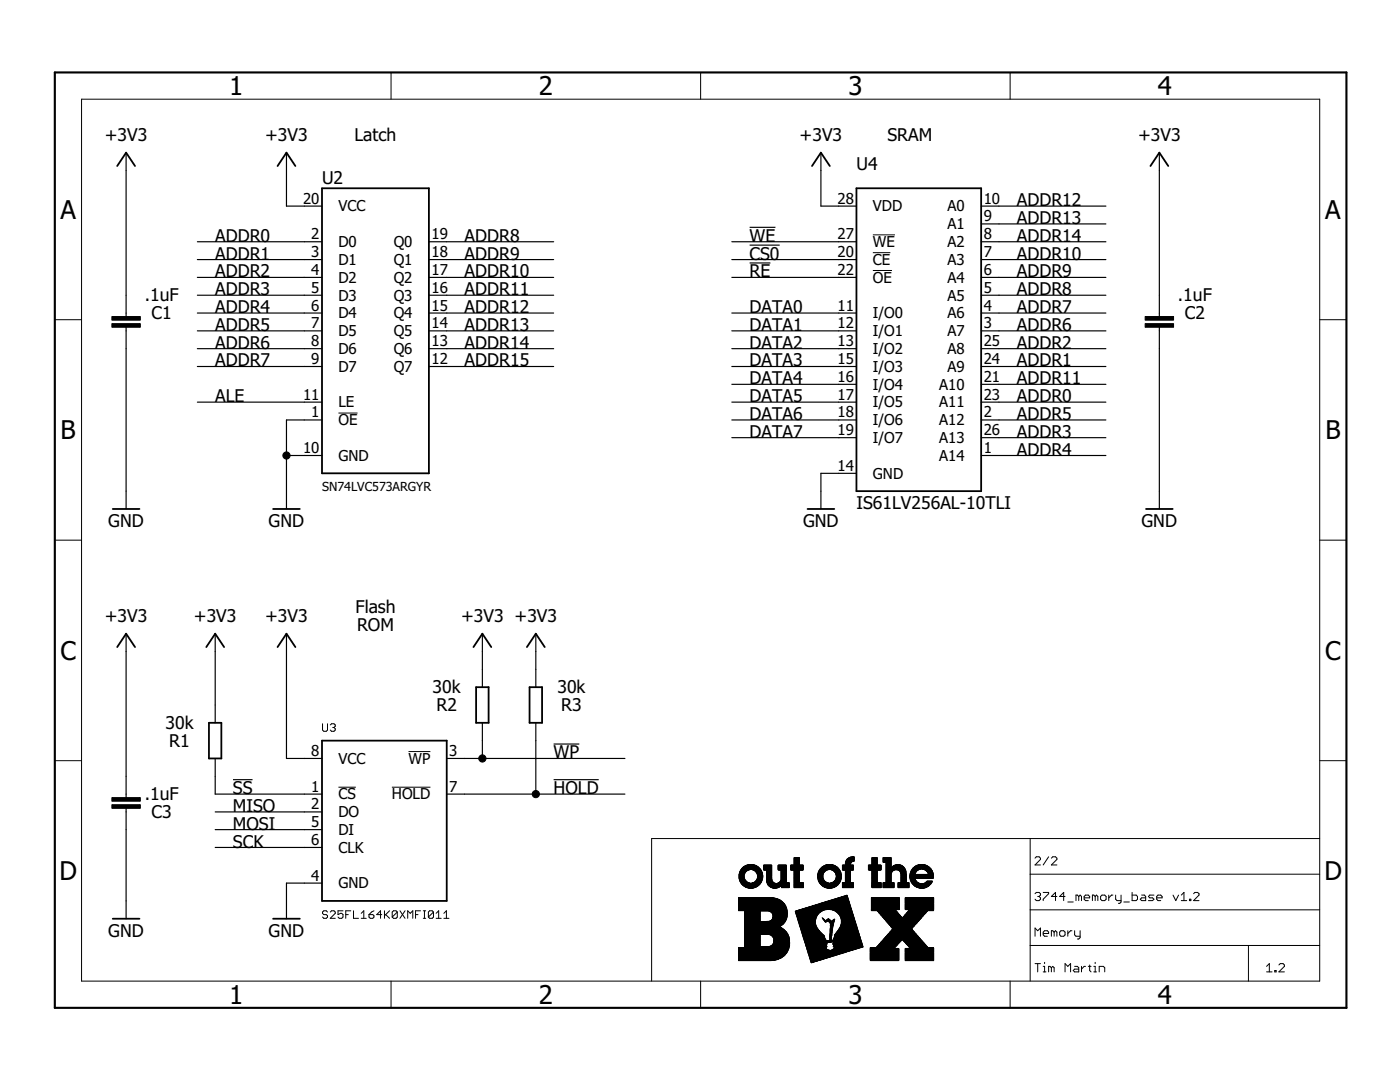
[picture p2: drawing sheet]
<svg xmlns="http://www.w3.org/2000/svg" width="279mm" height="216mm" viewBox="0 0 279 216" stroke-linecap="round" stroke-linejoin="round" font-family="sans-serif">
<defs><g id="words">
<g font-size="5.2">
<text x="45.8" y="19">1</text>
<text x="107.5" y="19">2</text>
<text x="169.3" y="19">3</text>
<text x="231.1" y="19">4</text>
<text x="12.1" y="43.6">A</text>
<text x="264.5" y="43.6">A</text>
<text x="12.1" y="87.6">B</text>
<text x="264.5" y="87.6">B</text>
<text x="12.1" y="131.6">C</text>
<text x="264.5" y="131.6">C</text>
<text x="11.9" y="175.6">D</text>
<text x="264.3" y="175.6">D</text>
<text x="45.8" y="200.3">1</text>
<text x="107.5" y="200.3">2</text>
<text x="169.3" y="200.3">3</text>
<text x="231.1" y="200.3">4</text>
</g>
<g font-size="3.5">
<text x="20.9" y="28.2">+3V3</text>
<text x="52.9" y="28.2">+3V3</text>
<text x="70.7" y="28.2">Latch</text>
<text x="159.6" y="28.2">+3V3</text>
<text x="177.1" y="28.2">SRAM</text>
<text x="227.1" y="28.2">+3V3</text>
<text x="170.9" y="34">U4</text>
<text x="64.3" y="36.7">U2</text>
<text x="202.9" y="41.1">ADDR12</text>
<text x="202.9" y="44.7">ADDR13</text>
<text x="42.9" y="48.2">ADDR0</text>
<text x="42.9" y="51.8">ADDR1</text>
<text x="92.7" y="48.2">ADDR8</text>
<text x="92.7" y="51.8">ADDR9</text>
<text x="149.6" y="51.8">CS0</text>
<text x="149.6" y="48.2">WE</text>
<text x="202.9" y="48.2">ADDR14</text>
<text x="202.9" y="51.8">ADDR10</text>
<text x="42.9" y="55.3">ADDR2</text>
<text x="42.9" y="58.9">ADDR3</text>
<text x="92.7" y="58.9">ADDR11</text>
<text x="92.7" y="55.3">ADDR10</text>
<text x="149.6" y="55.3">RE</text>
<text x="202.9" y="58.9">ADDR8</text>
<text x="202.9" y="55.3">ADDR9</text>
<text x="28.9" y="60.2">.1uF</text>
<text x="30.3" y="63.7">C1</text>
<text x="42.9" y="62.5">ADDR4</text>
<text x="92.7" y="62.5">ADDR12</text>
<text x="149.6" y="62.5">DATA0</text>
<text x="202.9" y="62.5">ADDR7</text>
<text x="235.1" y="60.2">.1uF</text>
<text x="236.5" y="63.7">C2</text>
<text x="42.9" y="66">ADDR5</text>
<text x="42.9" y="69.6">ADDR6</text>
<text x="92.7" y="66">ADDR13</text>
<text x="92.7" y="69.6">ADDR14</text>
<text x="149.6" y="66">DATA1</text>
<text x="149.6" y="69.6">DATA2</text>
<text x="202.9" y="69.6">ADDR2</text>
<text x="202.9" y="66">ADDR6</text>
<text x="42.9" y="73.1">ADDR7</text>
<text x="92.7" y="73.1">ADDR15</text>
<text x="149.6" y="73.1">DATA3</text>
<text x="149.6" y="76.7">DATA4</text>
<text x="202.9" y="76.7">ADDR11</text>
<text x="202.9" y="73.1">ADDR1</text>
<text x="42.9" y="80.2">ALE</text>
<text x="149.6" y="80.2">DATA5</text>
<text x="149.6" y="83.8">DATA6</text>
<text x="202.9" y="80.2">ADDR0</text>
<text x="202.9" y="83.8">ADDR5</text>
<text x="149.6" y="87.3">DATA7</text>
<text x="202.9" y="87.3">ADDR3</text>
<text x="202.9" y="90.9">ADDR4</text>
<text x="170.9" y="101.6">IS61LV256AL-10TLI</text>
<text x="21.6" y="105.1">GND</text>
<text x="53.6" y="105.1">GND</text>
<text x="160.3" y="105.1">GND</text>
<text x="227.8" y="105.1">GND</text>
<text x="20.9" y="124.1">+3V3</text>
<text x="38.7" y="124.1">+3V3</text>
<text x="52.9" y="124.1">+3V3</text>
<text x="70.9" y="122.3">Flash</text>
<text x="92" y="124.1">+3V3 +3V3</text>
<text x="71.3" y="126">ROM</text>
<text x="86.3" y="138.4">30k</text>
<text x="87.1" y="141.9">R2</text>
<text x="111.2" y="138.4">30k</text>
<text x="112" y="141.9">R3</text>
<text x="33" y="145.5">30k</text>
<text x="33.8" y="149">R1</text>
<text x="110.5" y="151.3">WP</text>
<text x="28.9" y="159.7">.1uF</text>
<text x="46.5" y="162">MISO</text>
<text x="46.5" y="158.4">SS</text>
<text x="110.5" y="158.4">HOLD</text>
<text x="30.3" y="163.2">C3</text>
<text x="46.5" y="165.6">MOSI</text>
<text x="46.5" y="169.1">SCK</text>
<text x="21.6" y="186.9">GND</text>
<text x="53.6" y="186.9">GND</text>
</g>
<g font-size="3">
<text x="60.5" y="40.6">20</text>
<text x="167.1" y="40.6">28</text>
<text x="196.3" y="40.6">10</text>
<text x="62.1" y="47.7">2</text>
<text x="67.5" y="42.2">VCC</text>
<text x="86.1" y="47.7">19</text>
<text x="167.1" y="47.7">27</text>
<text x="174.2" y="42.2">VDD</text>
<text x="189.1" y="42.2">A0</text>
<text x="189.1" y="45.8">A1</text>
<text x="196.3" y="44.2">9</text>
<text x="196.3" y="47.7">8</text>
<text x="62.1" y="51.3">3</text>
<text x="67.5" y="49.3">D0</text>
<text x="67.5" y="52.9">D1</text>
<text x="78.6" y="52.9">Q1</text>
<text x="78.6" y="49.3">Q0</text>
<text x="86.1" y="51.3">18</text>
<text x="167.1" y="51.3">20</text>
<text x="174.2" y="52.9">CE</text>
<text x="174.2" y="49.3">WE</text>
<text x="189.1" y="49.3">A2</text>
<text x="189.1" y="52.9">A3</text>
<text x="196.3" y="51.3">7</text>
<text x="62.1" y="54.9">4</text>
<text x="62.1" y="58.4">5</text>
<text x="67.5" y="56.4">D2</text>
<text x="67.5" y="60">D3</text>
<text x="78.6" y="60">Q3</text>
<text x="78.6" y="56.4">Q2</text>
<text x="86.1" y="58.4">16</text>
<text x="86.1" y="54.9">17</text>
<text x="167.1" y="54.9">22</text>
<text x="174.2" y="56.4">OE</text>
<text x="189.1" y="56.4">A4</text>
<text x="189.1" y="60">A5</text>
<text x="196.3" y="54.9">6</text>
<text x="196.3" y="58.4">5</text>
<text x="62.1" y="62">6</text>
<text x="62.1" y="65.5">7</text>
<text x="67.5" y="63.5">D4</text>
<text x="78.6" y="63.5">Q4</text>
<text x="86.1" y="65.5">14</text>
<text x="86.1" y="62">15</text>
<text x="167.1" y="62">11</text>
<text x="167.1" y="65.5">12</text>
<text x="174.2" y="63.5">I/O0</text>
<text x="189.1" y="63.5">A6</text>
<text x="196.3" y="62">4</text>
<text x="196.3" y="65.5">3</text>
<text x="62.1" y="69.1">8</text>
<text x="67.5" y="67.1">D5</text>
<text x="67.5" y="70.6">D6</text>
<text x="78.6" y="70.6">Q6</text>
<text x="78.6" y="67.1">Q5</text>
<text x="86.1" y="69.1">13</text>
<text x="167.1" y="69.1">13</text>
<text x="174.2" y="67.1">I/O1</text>
<text x="174.2" y="70.6">I/O2</text>
<text x="189.1" y="67.1">A7</text>
<text x="189.1" y="70.6">A8</text>
<text x="196.3" y="69.1">25</text>
<text x="62.1" y="72.6">9</text>
<text x="67.5" y="74.2">D7</text>
<text x="78.6" y="74.2">Q7</text>
<text x="86.1" y="72.6">12</text>
<text x="167.1" y="72.6">15</text>
<text x="167.1" y="76.2">16</text>
<text x="174.2" y="74.2">I/O3</text>
<text x="174.2" y="77.7">I/O4</text>
<text x="187.4" y="77.8">A10</text>
<text x="189.1" y="74.2">A9</text>
<text x="196.3" y="72.6">24</text>
<text x="196.3" y="76.2">21</text>
<text x="60.5" y="79.7">11</text>
<text x="62.1" y="83.3">1</text>
<text x="67.5" y="81.3">LE</text>
<text x="167.1" y="79.7">17</text>
<text x="167.1" y="83.3">18</text>
<text x="174.2" y="81.3">I/O5</text>
<text x="187.4" y="81.3">A11</text>
<text x="196.3" y="79.7">23</text>
<text x="196.3" y="83.3">2</text>
<text x="67.5" y="84.9">OE</text>
<text x="167.1" y="86.8">19</text>
<text x="174.2" y="84.9">I/O6</text>
<text x="174.2" y="88.4">I/O7</text>
<text x="187.4" y="84.9">A12</text>
<text x="187.4" y="88.4">A13</text>
<text x="196.3" y="86.8">26</text>
<text x="60.5" y="90.4">10</text>
<text x="67.5" y="92">GND</text>
<text x="167.1" y="94">14</text>
<text x="174.2" y="95.5">GND</text>
<text x="187.4" y="92">A14</text>
<text x="196.3" y="90.4">1</text>
<text x="62.1" y="150.8">8</text>
<text x="67.5" y="152.4">VCC</text>
<text x="81.5" y="152.4">WP</text>
<text x="89.7" y="150.8">3</text>
<text x="62.1" y="157.9">1</text>
<text x="62.1" y="161.5">2</text>
<text x="67.5" y="159.5">CS</text>
<text x="78.2" y="159.5">HOLD</text>
<text x="89.7" y="157.9">7</text>
<text x="62.1" y="165.1">5</text>
<text x="67.5" y="163.1">DO</text>
<text x="67.5" y="166.6">DI</text>
<text x="62.1" y="168.6">6</text>
<text x="67.5" y="170.2">CLK</text>
<text x="62.1" y="175.7">4</text>
<text x="67.5" y="177.3">GND</text>
</g>
<text font-size="2.5" x="64.3" y="98">SN74LVC573ARGYR</text>
</g></defs>
<g fill="none" stroke="#000" stroke-width=".2">
<path d="M16.3 19.8h247.1v176h-247.1zM78 14.5v5.3M139.8 14.5v5.3M201.6 14.5v5.3M174.2 54h3.8M174.2 50.4h3.5M174.2 46.9h4.4M10.9 63.8h5.4M263.4 63.8h5.3M67.5 82.4h3.9M10.9 107.8h5.4M263.4 107.8h5.3"/>
<path d="M10.9 151.8h5.4M64.4 144.4v1.3l.2 .2h.5l.3-.2v-1.3M65.9 144.7l.3-.3h.5l.2 .3v.2l-.2 .3M66.4 145.2h.3M66.7 145.2l.2 .2v.3l-.2 .2h-.5l-.3-.2M67.5 157.1h3.5M78.2 157.1h7.7M81.5 150h4.4M263.4 151.8h5.3M205.6 167.3v28.5M205.6 174.4h57.8M206.6 178.3l.2-.2h.6l.2 .2v.3l-.2 .3"/>
<path d="M206.6 171.2l.2-.2h.6l.2 .2v.3l-1 1.1h1M207.1 178.9h.3M207.4 178.9l.2 .3v.2l-.2 .3h-.6l-.2-.3M208.2 178.1h1.1v.2l-1.1 1.1v.3M209.3 171l-1.1 1.6M209.8 171.2l.3-.2h.6l.2 .2v.3l-1.1 1.1h1.1M210.9 178.9h-1.1l.9-.8v1.6M212.6 178.9h-1.1l.8-.8v1.6M213.1 180h1.1M215.3 178.9l-.3-.3h-.3v1.1M215.3 178.9v.8M215.3 178.9l.3-.3 .2 .3v.8"/>
<path d="M216.4 179.2h1.1v-.3l-.3-.3h-.6l-.2 .3v.5l.2 .3h.6M218.6 178.9l-.3-.3h-.3v1.1M218.6 178.9v.8M218.6 178.9l.2-.3 .3 .3v.8M219.6 178.9l.3-.3h.6l.2 .3v.5l-.2 .3h-.6l-.3-.3zM221.3 178.6v1.1M222.1 178.6h-.3l-.5 .6M222.7 178.6v.8l.2 .3h.8M223.7 178.6v1.4l-.2 .3h-.3M224.3 180h1.1M225.9 178.1v1.6h.8l.3-.3v-.5l-.3-.3h-.8M227.8 178.6h.6l.2 .3v.8h-.8l-.2-.3 .2-.2h.8"/>
<path d="M230.3 178.6h-.8l-.3 .3 .3 .3h.5l.3 .2-.3 .3h-.8M230.8 179.2h1.1v-.3l-.3-.3h-.5l-.3 .3v.5l.3 .3h.5M234.1 178.6l.6 1.1 .5-1.1M235.8 179.7h1M235.8 178.6l.5-.5v1.6M237.4 179.4h.3v.3h-.3zM238.2 178.3l.3-.2h.5l.3 .2v.3l-1.1 1.1h1.1M263.4 167.3h-133.4v28.5M65.4 182l-.3-.3h-.5l-.2 .3v.2l.2 .3h.5l.3 .2v.3l-.3 .2h-.5l-.2-.2M65.9 182l.3-.3h.5l.2 .3v.2l-1 1h1M68.5 181.7h-1v.8l.5-.3h.2l.3 .3v.5l-.3 .2h-.5l-.2-.2M69 182.5h.5"/>
<path d="M70 181.7h-1v1.5M70.5 181.7v1.5h1M72.1 183.2h1M72.1 182.2l.5-.5v1.5M73.6 182.5h.8l.2 .2v.3l-.2 .2h-.5l-.3-.2zM74.6 181.7l-1 .8M76.2 182.5h-1l.7-.8v1.5M76.7 181.7v1.5M77 182.5l.7 .7M77.7 181.7l-1 1M78 195.8v5.3M79.3 182l-.3-.3h-.5l-.2 .3v1"/>
<path d="M79.3 182v1l-.3 .2h-.5l-.2-.2M79.3 182l-1 1M79.8 181.7l1 1.5M80.8 181.7l-1 1.5M81.4 183.2v-1.5l.5 .5 .5-.5v1.5M82.9 182.5h.5M83.9 181.7h-1v1.5M84.5 181.7h.5M84.5 183.2h.5M84.7 181.7v1.5M86.5 182l-.2-.3h-.6l-.2 .3v1M86.5 182v1l-.2 .2h-.6l-.2-.2"/>
<path d="M86.5 182l-1 1M87 183.2h1.1M87 182.2l.5-.5v1.5M88.6 183.2h1M88.6 182.2l.5-.5v1.5M139.8 195.8v5.3M201.6 195.8v5.3M205.6 188.7h57.8M205.6 181.5h57.8M206.6 186.8v-1.6l.5 .5 .5-.5v1.6M206.6 192.3h1M207.1 192.3v1.6"/>
<path d="M208.2 186.3h1.1v-.3l-.3-.3h-.5l-.3 .3v.5l.3 .3h.5M208.2 193.9h.5M208.2 192.8h.3v1.1M208.5 192v.3M209.8 193.1l-.3-.3h-.2v1.1M209.8 193.1v.8M209.8 193.1l.3-.3 .3 .3v.8M210.4 186l.3-.3 .2 .3v.8M210.4 186l-.3-.3h-.3v1.1M210.4 186v.8M211.7 185.7h.6l.3 .3v.5l-.3 .3h-.6l-.2-.3v-.5zM212.6 193.9v-1.6l.5 .5 .6-.5v1.6"/>
<path d="M213.1 185.7v1.1M213.9 185.7h-.2l-.6 .6M214.5 192.8h.5l.3 .3v.8h-.8l-.3-.2 .3-.3h.8M214.5 185.7v.8l.2 .3h.9M215.6 185.7v1.4l-.3 .3h-.3M215.8 192.8v1.1M216.6 192.8h-.2l-.6 .6M217.2 192.8h.5M217.5 192.6v1.1l.2 .2M218.3 192.8h.3v1.1M218.3 193.9h.5M218.6 192v.3"/>
<path d="M219.4 193.9v-1.1h.8l.3 .3v.8M249.2 188.7v7.1M252.8 192.8l.5-.5v1.6M252.8 193.9h1.1M254.4 193.7h.3v.2h-.3zM255.2 192.6l.3-.3h.6l.2 .3v.2l-1.1 1.1h1.1"/>
</g>
<path d="M10.9 14.5h257.8v186.6h-257.8z" fill="none" stroke="#000" stroke-width=".42"/>
<g fill="#000" stroke="#000" stroke-width=".2">
<path d="M22.3 64.6h5.7v.7h-5.7zM22.3 63.2h5.7v.7h-5.7zM228.5 64.6h5.7v.7h-5.7zM228.5 63.2h5.7v.7h-5.7zM22.3 159.2h5.7v.7h-5.7zM22.3 160.6h5.7v.7h-5.7zM147.4 180h8.8zM147.4 179.9l8.7 .1zM147.4 179.9h8.7zM147.4 179.8l8.6 .1zM147.4 179.7l8.5 .1zM147.4 179.7h8.5z"/>
<path d="M147.4 179.6l8.4 .1zM147.4 179.6h8.3zM147.4 179.5l8.2 .1zM147.4 179.4l8 .1zM147.4 179.3l7.7 .1zM147.4 179.3h7.6zM147.4 179.2l7.3 .1zM147.4 179.2h7.1zM147.4 179.1l6.8 .1zM147.4 179.5h8.1zM147.4 179.4h7.9zM147.5 175.3h1z"/>
<path d="M147.5 175.2l1 .1zM147.5 175.2h1zM147.5 175.1l1 .1zM147.5 175.1h1zM147.5 175h1zM147.5 174.9h1zM147.5 174.8h1zM147.5 174.7l1 .1zM147.5 174.7h1zM147.5 174.6l1 .1zM147.5 174.6h1zM147.5 174.5l1 .1z"/>
<path d="M147.5 174.5h1zM147.5 174.4l1 .1zM147.6 175.5h1.1zM147.6 175.4l1.1 .1zM147.6 175.4h1zM147.6 175.3l1 .1zM147.6 174.4h1zM147.6 174.3h1zM147.6 174.2h1.1zM147.6 175.6l1.2 .1zM147.6 174.1h1.2zM147.6 175.6h1.1z"/>
<path d="M147.6 175.5l1.1 .1zM147.6 174.1h1.1zM147.6 175.7h1.2zM147.6 174h1.2zM147.6 173.9l1.2 .1zM147.7 175.8l1.2 .1zM147.7 175.7l1.2 .1zM147.7 173.9h1.2zM147.7 175.9h1.3zM147.7 173.8l1.2 .1zM147.7 175.9l1.3 .1zM147.7 173.8h1.3z"/>
<path d="M147.8 176l1.4 .1zM147.8 176h1.3zM147.8 173.7l1.3 .1zM147.8 173.7h1.4zM147.8 176.1h1.5zM147.8 173.6l1.5 .1zM147.8 176.2h1.8zM147.8 176.1l1.6 .1zM147.8 173.6h1.6zM147.8 173.5l1.8 .1zM147.9 176.2l3.9 .1zM147.9 173.5h3.9z"/>
<path d="M148 176.3h3.7zM148 173.4h3.7zM148 176.4h3.7zM148 176.3l3.7 .1zM148 173.3h3.7zM148.1 176.4l3.5 .1zM148.1 173.2l3.5 .1zM148.1 176.5l3.5 .1zM148.1 173.2h3.5zM148.2 176.6h3.3zM148.2 173.1l3.3 .1zM148.2 176.6l3.2 .1z"/>
<path d="M148.2 173.1h3.2zM148.3 176.7h3.1zM148.3 173l3.1 .1zM148.3 173h3zM148.4 176.7l2.9 .1zM148.4 176.8h2.8zM148.4 172.9l2.9 .1zM148.5 176.8l2.7 .1zM148.5 172.9h2.7zM148.6 176.9h2.5zM148.6 172.8l2.5 .1zM148.7 176.9l2.3 .1z"/>
<path d="M148.7 172.8h2.3zM148.8 177h2.1zM148.8 172.7l2.1 .1zM148.9 177l1.9 .1zM148.9 172.7h1.9zM149 177.1h1.6zM149 172.6l1.7 .1zM149.2 177.1l1.3 .1zM149.2 172.6h1.3zM149.4 177.2h.9zM149.4 172.5l.9 .1zM150.1 176.2h1.7z"/>
<path d="M150.1 173.5l1.7 .1zM150.3 176.1l1.6 .1zM150.3 173.6h1.6zM150.4 176.1h1.5zM150.4 173.6l1.5 .1zM150.5 176l1.4 .1zM150.5 173.7h1.4zM150.6 173.7l1.4 .1zM150.6 176h1.3zM150.7 175.9l1.3 .1zM150.7 173.8h1.3zM150.7 175.9h1.3z"/>
<path d="M150.7 173.8l1.3 .1zM150.8 175.8l1.2 .1zM150.8 173.9h1.2zM150.9 175.7l1.1 .1zM150.9 173.9l1.1 .1zM150.9 175.7h1.2zM150.9 175.6l1.2 .1zM150.9 174.1h1.2zM150.9 174h1.2zM151 175.6h1.1zM151 174.1h1.1zM151 175.5l1.1 .1z"/>
<path d="M151 175.5h1.1zM151 174.2h1.1zM151.1 175.4l1 .1zM151.1 175.4h1zM151.1 174.3h1.1zM151.1 174.3h1zM151.1 175.3l1.1 .1zM151.1 175.3h1.1zM151.1 175.2l1.1 .1zM151.1 174.5h1.1zM151.1 174.4l1.1 .1zM151.1 174.4h1.1z"/>
<path d="M151.2 175.2h1zM151.2 175.1l1 .1zM151.2 175.1h1zM151.2 175h1zM151.2 174.9h1zM151.2 174.8h1zM151.2 174.7l1 .1zM151.2 174.7h1zM151.2 174.6l1 .1zM151.2 174.6h1zM151.2 174.5l1 .1zM152.4 173.6h1.6z"/>
<path d="M152.4 173.5l1.6 .1zM152.4 173.5h1.6zM152.4 173.4h1.6zM152.4 173.3h1.6zM152.4 173.2l1.6 .1zM152.4 173.2h1.6zM152.4 173.1l1.6 .1zM152.4 173.1h1.6zM152.4 173l1.6 .1zM152.4 173h1.6zM152.4 172.9l1.6 .1zM152.4 172.9h1.6z"/>
<path d="M152.4 172.8l1.6 .1zM152.4 172.8h1.6zM152.4 172.7l1.6 .1zM152.4 172.7h1.6zM152.4 172.6l1.6 .1zM153 175.9h1.2zM153 175.8l1.2 .1zM153 175.9l1.2 .1zM153 175.7l1.1 .1zM153 175.7h1.1zM153 175.6l1.1 .1zM153 175.6h1.1z"/>
<path d="M153 175.5l1.1 .1zM153 175.5h1.1zM153 175.4l1.1 .1zM153 175.4h1.1zM153 175.3l1 .1zM153 175.3h1zM153 175.2l1 .1zM153 175.2h1zM153 175.1l1 .1zM153 175.1h1zM153 175h1zM153 174.9h1z"/>
<path d="M153 174.8h1zM153 174.7l1 .1zM153 174.7h1zM153 174.6l1 .1zM153 174.6h1zM153 174.5l1 .1zM153 174.5h1zM153 174.4l1 .1zM153 174.4h1zM153 174.3h1zM153 174.2h1zM153 174.1h1z"/>
<path d="M153 174h1zM153 173.9l1 .1zM153 173.9h1zM153 173.8l1 .1zM153 173.8h1zM153 173.7l1 .1zM153 173.7h1zM153 173.6l1 .1zM153 176l1.3 .1zM153 176h1.3zM153.1 176.1h1.3zM153.1 176.1l1.4 .1z"/>
<path d="M153.1 176.2l1.6 .1zM153.1 176.2h1.4zM153.2 176.3l4.3 .1zM153.2 176.3h4.3zM153.2 176.4l4.3 .1zM153.2 176.4h4.3zM153.2 176.5l4.3 .1zM153.3 176.6l4.2 .1zM153.3 176.6h4.2zM153.4 176.7h2.5zM153.4 176.7l2.5 .1zM153.5 176.8h2.3z"/>
<path d="M153.5 176.8l2.3 .1zM153.6 176.9h2.1zM153.7 176.9l1.9 .1zM153.7 177h1.9zM153.8 177l1.6 .1zM153.9 177.1h1.4zM154.1 177.1l1.1 .1zM154.3 177.2h.7zM155.1 176.2l2.4 .1zM155.3 176.2h2.2zM155.3 173.5l1.6 .1zM155.3 173.5h1.6z"/>
<path d="M155.3 173.4h1.6zM155.3 173.3h1.6zM155.3 173.2l1.6 .1zM155.3 173.2h1.6zM155.3 173.1l1.6 .1zM155.3 173.1h1.6zM155.3 173l1.6 .1zM155.3 173h1.6zM155.3 172.9l1.6 .1zM155.3 172.9h1.6zM155.3 172.8l1.6 .1zM155.3 172.8h1.6z"/>
<path d="M155.3 172.7l1.6 .1zM155.3 172.7h1.6zM155.3 173.6h1.6zM155.3 172.6l1.6 .1zM155.4 176.1l2.1 .1zM155.5 176.1h1.4zM155.5 176l1.4 .1zM155.6 176h1.3zM155.7 175.9l1.2 .1zM155.7 175.9h1.2zM155.7 175.8l1.2 .1zM155.7 175.7l1.2 .1z"/>
<path d="M155.8 175.7h1.1zM155.8 175.6l1.1 .1zM155.8 175.6h1.1zM155.9 175.5l1 .1zM155.9 175.5h1zM155.9 175.4l1 .1zM155.9 175.4h1zM155.9 175.3l1 .1zM155.9 175.3h1zM155.9 175.2l1 .1zM155.9 175.2h1zM155.9 175.1l1 .1z"/>
<path d="M155.9 175.1h1zM155.9 175h1zM155.9 174.9h1zM155.9 174.8h1zM155.9 174.7l1 .1zM155.9 174.7h1zM155.9 174.6l1 .1zM155.9 174.6h1zM155.9 174.5l1 .1zM155.9 174.5h1zM155.9 174.4l1 .1zM155.9 174.4h1z"/>
<path d="M155.9 174.3h1zM155.9 174.2h1zM155.9 174.1h1zM155.9 174h1zM155.9 173.9l1 .1zM155.9 173.9h1zM155.9 173.8l1 .1zM155.9 173.8h1zM155.9 173.7l1 .1zM155.9 173.7h1zM155.9 173.6l1 .1zM156 177.1h1.5z"/>
<path d="M156 177l1.5 .1zM156 177h1.5zM156 176.9l1.5 .1zM156 176.9h1.5zM156 176.8l1.5 .1zM156 176.8h1.5zM156 176.7l1.5 .1zM156 176.7h1.5zM157.8 173.6h2.5zM157.8 173.5l2.5 .1zM157.8 173.5h2.5zM157.8 173.4h2.5z"/>
<path d="M157.8 173.3h2.5zM157.8 173.2l2.5 .1zM157.8 173.2h2.5zM157.8 173.1l2.5 .1zM157.8 173.1h2.5zM157.8 173l2.5 .1zM157.8 173h2.5zM157.8 172.9l2.5 .1zM157.8 172.9h2.5zM157.8 172.8l2.5 .1zM157.8 172.8h2.5zM157.8 172.7l2.5 .1z"/>
<path d="M157.8 172.7h2.5zM157.8 172.6l2.5 .1zM158.5 177.1h1.8zM158.5 177l1.8 .1zM158.5 177h1.8zM158.5 176.9l1.8 .1zM158.5 176.9h1.8zM158.5 176.8l1.8 .1zM158.5 176.8h1.8zM158.5 176.7l1.8 .1zM158.5 176.7h1.8zM158.5 176.6l1.8 .1z"/>
<path d="M158.5 176.6h1.8zM158.5 176.5l1.8 .1zM158.5 176.4l1.8 .1zM158.5 176.4h1.8zM158.5 176.3l1.8 .1zM158.5 176.3h1.8zM158.5 176.2l1.8 .1zM158.5 176.2h1.8zM158.5 176.1l1.8 .1zM158.5 176.1h1zM158.5 176l1 .1zM158.5 176h1z"/>
<path d="M158.5 175.9l1 .1zM158.5 175.9h1zM158.5 175.8l1 .1zM158.5 175.7l1 .1zM158.5 175.7h1zM158.5 175.6l1 .1zM158.5 175.6h1zM158.5 175.5l1 .1zM158.5 175.5h1zM158.5 175.4l1 .1zM158.5 175.4h1zM158.5 175.3l1 .1z"/>
<path d="M158.5 175.3h1zM158.5 175.2l1 .1zM158.5 175.2h1zM158.5 175.1l1 .1zM158.5 175.1h1zM158.5 175h1zM158.5 174.9h1zM158.5 174.8h1zM158.5 174.7l1 .1zM158.5 174.7h1zM158.5 174.6l1 .1zM158.5 174.6h1z"/>
<path d="M158.5 174.5l1 .1zM158.5 174.5h1zM158.5 174.4l1 .1zM158.5 174.4h1zM158.5 174.3h1zM158.5 174.2h1zM158.5 174.1h1zM158.5 174h1zM158.5 173.9l1 .1zM158.5 173.9h1zM158.5 173.8l1 .1zM158.5 173.8h1z"/>
<path d="M158.5 173.7l1 .1zM158.5 173.7h1zM158.5 173.6l1 .1zM158.5 172.6h1zM158.5 172.5l1 .1zM158.5 172.4l1 .1zM158.5 172.4h1zM158.5 172.3l1 .1zM158.5 172.3h1zM158.5 172.2l1 .1zM158.5 172.2h1zM158.5 172.1l1 .1z"/>
<path d="M158.5 172.1h1zM158.5 172l1 .1zM158.5 172h1zM158.5 171.9l1 .1zM158.5 171.9h1zM158.5 171.8l1 .1zM158.5 171.7l1 .1zM158.5 171.7h1zM158.5 171.6l1 .1zM158.5 171.6h1zM158.5 171.5l1 .1zM158.5 171.5h1z"/>
<path d="M158.5 171.4l1 .1zM158.5 171.4h1zM158.5 171.3l1 .1zM158.5 171.3h1zM158.5 171.2l1 .1zM158.5 171.2h1zM158.5 171.1l1 .1zM163.2 175.1l1 .1zM163.2 175.1h1zM163.2 175h1zM163.2 174.9h1zM163.2 174.8h1z"/>
<path d="M163.2 174.7l1 .1zM163.2 174.7h1zM163.2 174.6l1 .1zM163.2 174.6h1zM163.2 174.5l1 .1zM163.2 175.2h1zM163.2 174.5h1zM163.2 175.4h1.1zM163.2 175.3l1.1 .1zM163.2 175.3h1.1zM163.2 175.2l1.1 .1zM163.2 174.4l1.1 .1z"/>
<path d="M163.2 174.4h1.1zM163.2 174.3h1.1zM163.3 175.6h1.2zM163.3 175.5l1.1 .1zM163.3 175.5h1.1zM163.3 175.4l1 .1zM163.3 174.2h1zM163.3 174.2h1.1zM163.3 174.1h1.2zM163.3 175.7h1.2zM163.3 174h1.2zM163.3 173.9l1.2 .1z"/>
<path d="M163.3 175.6l1.1 .1zM163.3 174.1h1.1zM163.4 175.9h1.3zM163.4 175.8l1.2 .1zM163.4 175.7l1.2 .1zM163.4 173.9h1.2zM163.4 173.8l1.3 .1zM163.4 176h1.4zM163.4 173.7l1.4 .1zM163.4 175.9l1.3 .1zM163.4 173.8h1.3zM163.5 176l1.4 .1z"/>
<path d="M163.5 173.7h1.4zM163.5 173.6l1.5 .1zM163.5 176.1l1.6 .1zM163.5 173.6h1.6zM163.6 176.1h1.4zM163.6 176.2l3.9 .1zM163.6 176.2h1.8zM163.6 173.5l1.7 .1zM163.6 173.5h3.9zM163.7 176.3h3.7zM163.7 173.4h3.7zM163.7 176.3l3.7 .1z"/>
<path d="M163.7 173.3h3.7zM163.8 176.4h3.5zM163.8 176.4l3.5 .1zM163.8 173.2l3.5 .1zM163.9 176.5l3.4 .1zM163.9 173.2h3.4zM163.9 176.6h3.3zM163.9 173.1l3.3 .1zM164 173.1h3.2zM164 176.6l3.1 .1zM164 176.7h3.1zM164 173l3.1 .1z"/>
<path d="M164.1 173h3zM164.1 176.7l2.9 .1zM164.1 176.8h2.9zM164.1 172.9l2.9 .1zM164.2 176.8l2.7 .1zM164.2 172.9h2.7zM164.3 176.9h2.5zM164.3 172.8l2.5 .1zM164.4 176.9l2.3 .1zM164.4 172.8h2.3zM164.5 177h2.1zM164.5 172.7l2.1 .1z"/>
<path d="M164.6 180h4.9zM164.6 177l1.9 .1zM164.6 172.7h1.9zM164.7 177.1h1.7zM164.7 172.6l1.7 .1zM164.8 179.9l4.7 .1zM164.9 172.6h1.3zM164.9 177.1l1.3 .1zM165 179.9h4.4zM165.1 172.5l.9 .1zM165.1 179.8l4.3 .1zM165.1 177.2h.8z"/>
<path d="M165.3 179.7l4.1 .1zM165.5 179.7h3.9zM165.7 179.6l3.7 .1zM165.7 176.2h1.8zM165.8 179.6h3.6zM165.8 173.5l1.7 .1zM166 176.1l1.6 .1zM166 173.6h1.6zM166 179.5l3.4 .1zM166.1 176.1h1.5zM166.1 173.6l1.5 .1zM166.2 176l1.4 .1z"/>
<path d="M166.2 173.7h1.4zM166.2 179.5h3.1zM166.3 176h1.3zM166.3 173.7l1.3 .1zM166.4 179.4l2.9 .1zM166.4 175.9l1.2 .1zM166.4 173.8h1.3zM166.4 175.9h1.3zM166.4 173.8l1.3 .1zM166.5 175.8l1.2 .1zM166.5 173.9h1.2zM166.5 179.4h2.8z"/>
<path d="M166.5 175.7l1.3 .1zM166.5 173.9l1.3 .1zM166.6 175.7h1.2zM166.6 174h1.2zM166.6 174.1h1.2zM166.6 175.6l1.1 .1zM166.7 179.3l2.5 .1zM166.7 175.6h1.1zM166.7 175.5l1.1 .1zM166.7 174.2h1.1zM166.7 174.1h1.1zM166.8 175.5h1z"/>
<path d="M166.8 175.4l1.1 .1zM166.8 174.3h1.1zM166.8 174.2h1.1zM166.8 175.4h1.1zM166.8 175.3l1.1 .1zM166.8 174.4l1.1 .1zM166.8 174.4h1.1zM166.9 175.3h1zM166.9 175.2l1 .1zM166.9 175.2h1zM166.9 175.1l1 .1zM166.9 175.1h1z"/>
<path d="M166.9 174.6l1 .1zM166.9 174.6h1zM166.9 174.5l1 .1zM166.9 174.5h1zM166.9 175h1zM166.9 174.9h1zM166.9 174.8h1zM166.9 174.7l1 .1zM166.9 174.7h1zM166.9 179.3h2.3zM167 179.2l2.2 .1zM167.2 179.2h2z"/>
<path d="M167.4 179.1l1.8 .1zM167.6 179.1h1.6zM167.7 179h1.4zM167.9 178.9l1.2 .1zM168.1 178.9h1zM168.1 177.1h2.2zM168.1 177l2.2 .1zM168.1 177h2.2zM168.1 176.9l2.2 .1zM168.1 176.9h2.2zM168.1 176.8l2.2 .1zM168.1 176.8h2.2z"/>
<path d="M168.1 176.7l2.2 .1zM168.1 176.7h2.2zM168.1 176.6l2.2 .1zM168.1 176.6h2.2zM168.1 176.5l2.2 .1zM168.1 176.4l2.2 .1zM168.1 176.4h2.2zM168.1 176.3l2.2 .1zM168.1 176.3h2.2zM168.1 176.2l2.2 .1zM168.1 176.2h2.2zM168.1 176.1l2.2 .1z"/>
<path d="M168.1 173.6h2.2zM168.1 173.5l2.2 .1zM168.1 173.5h2.2zM168.1 173.4h2.2zM168.1 173.3h2.2zM168.1 173.2l2.2 .1zM168.1 173.2h2.2zM168.1 173.1l2.2 .1zM168.1 173.1h2.2zM168.1 173l2.2 .1zM168.1 173h2.2zM168.1 172.9l2.2 .1z"/>
<path d="M168.1 172.9h2.2zM168.1 172.8l2.2 .1zM168.1 172.8h2.2zM168.1 172.7l2.2 .1zM168.1 172.7h2.2zM168.1 172.6l2.2 .1zM168.3 178.8l.8 .1zM168.4 178.8h.7zM168.6 178.7l.5 .1zM168.7 176.1h1zM168.7 176l1 .1zM168.7 176h1z"/>
<path d="M168.7 175.9l1 .1zM168.7 175.9h1zM168.7 175.8l1 .1zM168.7 175.7l1 .1zM168.7 175.7h1zM168.7 175.6l1 .1zM168.7 175.6h1zM168.7 175.5l1 .1zM168.7 175.5h1zM168.7 175.4l1 .1zM168.7 175.4h1zM168.7 175.3l1 .1z"/>
<path d="M168.7 175.3h1zM168.7 175.2l1 .1zM168.7 175.2h1zM168.7 175.1l1 .1zM168.7 175.1h1zM168.7 175h1zM168.7 174.9h1zM168.7 174.8h1zM168.7 174.7l1 .1zM168.7 174.7h1zM168.7 174.6l1 .1zM168.7 174.6h1z"/>
<path d="M168.7 174.5l1 .1zM168.7 174.5h1zM168.7 174.4l1 .1zM168.7 174.4h1zM168.7 174.3h1zM168.7 174.2h1zM168.7 174.1h1zM168.7 174h1zM168.7 173.9l1 .1zM168.7 173.9h1zM168.7 173.8l1 .1zM168.7 173.8h1z"/>
<path d="M168.7 173.7l1 .1zM168.7 173.7h1zM168.7 173.6l1 .1zM168.7 172.6h1zM168.7 172.5l1 .1zM168.7 172.4l1 .1zM168.7 172.4h1zM168.7 172.3l1.1 .1zM168.7 172.3h1.1zM168.7 172.2l1.1 .1zM168.7 172.2h1.1zM168.7 172.1l1.1 .1z"/>
<path d="M168.8 178.7h.3zM168.8 172l1.1 .1zM168.8 172h1.2zM168.8 172.1h1.1zM168.8 171.9l1.3 .1zM168.8 171.9h1.5zM168.8 171.8l1.7 .1zM168.9 171.7l1.6 .1zM168.9 171.7h1.6zM168.9 171.6l1.6 .1zM168.9 178.6l.2 .1zM168.9 171.6h1.6z"/>
<path d="M169 171.5l1.5 .1zM169 171.5h1.5zM169 171.4l1.5 .1zM169.1 171.4h1.4zM169.2 171.3l1.3 .1zM169.2 171.3h1.3zM169.3 171.2l1.2 .1zM169.4 171.2h1.1zM169.5 171.1l1 .1zM169.6 171.1h.9zM169.7 171h.8zM170 171h.5z"/>
<path d="M173.3 173.5l2.6 .1zM173.3 173.5h2.6zM173.3 173.4h2.6zM173.3 173.3h2.6zM173.3 173.2l2.6 .1zM173.3 173.2h2.6zM173.3 173.1l2.6 .1zM173.3 173.1h2.6zM173.3 173l2.6 .1zM173.3 173h2.6zM173.3 172.9l2.6 .1zM173.3 172.9h2.6z"/>
<path d="M173.3 172.8l2.6 .1zM173.3 172.8h2.6zM173.3 172.7l2.6 .1zM173.3 172.7h2.6zM173.3 172.6l2.5 .1zM173.4 173.6h2.4zM173.9 180h5.6zM173.9 179.9l5.6 .1zM173.9 179.9h5.6zM173.9 179.8l5.6 .1zM173.9 179.7l5.6 .1zM173.9 179.7h5.6z"/>
<path d="M173.9 179.6l5.6 .1zM173.9 179.6h5.6zM173.9 179.5l5.6 .1zM173.9 179.5h5.6zM173.9 179.4l5.6 .1zM173.9 179.4h5.6zM173.9 179.3l5.6 .1zM173.9 179.3h5.6zM173.9 179.2l5.6 .1zM173.9 179.2h5.6zM173.9 179.1l5.6 .1zM174 177l1.9 .1z"/>
<path d="M174 177h1.9zM174 176.9l1.9 .1zM174 176.9h1.9zM174 176.8l1.9 .1zM174 176.8h1.9zM174 176.7l1.9 .1zM174 176.7h1.9zM174 176.6l1.9 .1zM174 176.6h1.9zM174 176.5l1.9 .1zM174 176.4l1.9 .1zM174 176.4h1.9z"/>
<path d="M174 176.3l1.9 .1zM174 176.3h1.9zM174 176.2l1.9 .1zM174 176.2h1.9zM174 176.1l1.9 .1zM174 176.1h1.1zM174 176l1.1 .1zM174 176h1.1zM174 175.9l1.1 .1zM174 175.9h1.1zM174 175.8l1.1 .1zM174 175.7l1.1 .1z"/>
<path d="M174 175.7h1.1zM174 175.6l1.1 .1zM174 175.6h1.1zM174 175.5l1.1 .1zM174 175.5h1.1zM174 175.4l1.1 .1zM174 175.4h1.1zM174 175.3l1.1 .1zM174 175.3h1.1zM174 175.2l1.1 .1zM174 175.2h1.1zM174 175.1l1.1 .1z"/>
<path d="M174 175.1h1.1zM174 175h1.1zM174 174.9h1.1zM174 174.8h1.1zM174 174.7l1.1 .1zM174 174.7h1.1zM174 174.6l1.1 .1zM174 174.6h1.1zM174 174.5l1.1 .1zM174 174.5h1.1zM174 174.4l1.1 .1zM174 174.4h1.1z"/>
<path d="M174 174.3h1.1zM174 174.2h1.1zM174 174.1h1.1zM174 174h1.1zM174 173.9l1.1 .1zM174 173.9h1.1zM174 173.8l1.1 .1zM174 173.8h1.1zM174 173.7l1.1 .1zM174 173.7h1.1zM174 173.6l1.1 .1zM174 172.6h1.1z"/>
<path d="M174 172.5l1.1 .1zM174 172.4l1.1 .1zM174 172.4h1.1zM174 172.3l1.1 .1zM174 172.3h1.1zM174 172.2l1.1 .1zM174 172.2h1.1zM174 172.1l1.1 .1zM174 172.1h1.1zM174 172l1.1 .1zM174 172h1.1zM174 171.9l1.1 .1z"/>
<path d="M174 171.9h1.1zM174 171.8l1.1 .1zM174 171.7l1.1 .1zM174 171.7h1.1zM174 171.6l1.1 .1zM174 171.6h1.1zM174 171.5l1.1 .1zM174 171.5h1.1zM174 171.4l1.1 .1zM174 171.4h1.1zM174 171.3l1.1 .1zM174 171.3h1.1z"/>
<path d="M174 171.2l1.1 .1zM174 171.2h1.1zM174 171.1l1.1 .1zM174.1 177.1h1.8zM176.2 177.1h2.2zM176.2 177l2.2 .1zM176.2 177h2.2zM176.2 176.9l2.2 .1zM176.2 176.9h2.2zM176.2 176.8l2.2 .1zM176.2 176.8h2.2zM176.2 176.7l2.2 .1z"/>
<path d="M176.2 176.7h2.2zM176.2 176.6l2.2 .1zM176.2 176.6h2.2zM176.2 176.5l2.2 .1zM176.2 176.4l2.2 .1zM176.2 176.4h2.2zM176.2 176.3l2.2 .1zM176.2 176.3h2.2zM176.2 176.2l2.2 .1zM176.2 176.2h2.2zM176.2 176.1l2.2 .1zM176.2 172l1.6 .1z"/>
<path d="M176.2 172h1.6zM176.2 171.9l1.6 .1zM176.2 171.9h1.6zM176.2 171.8l1.6 .1zM176.2 171.7l1.6 .1zM176.2 171.7h1.6zM176.2 171.6l1.6 .1zM176.2 171.6h1.6zM176.2 171.5l1.6 .1zM176.2 171.5h1.6zM176.2 171.4l1.6 .1zM176.2 171.4h1.6z"/>
<path d="M176.2 171.3l1.6 .1zM176.2 171.3h1.6zM176.2 171.2l1.6 .1zM176.2 171.2h1.6zM176.2 171.1l1.6 .1zM176.8 176.1h1zM176.8 176l1 .1zM176.8 176h1zM176.8 175.9l1 .1zM176.8 175.9h1zM176.8 175.8l1 .1zM176.8 175.7l1 .1z"/>
<path d="M176.8 175.7h1zM176.8 175.6l1 .1zM176.8 175.6h1zM176.8 175.5l1 .1zM176.8 175.5h1zM176.8 175.4l1 .1zM176.8 175.4h1zM176.8 175.3l1 .1zM176.8 175.3h1zM176.8 175.2l1 .1zM176.8 175.2h1zM176.8 175.1l1 .1z"/>
<path d="M176.8 175.1h1zM176.8 175h1zM176.8 174.9h1zM176.8 174.8h1zM176.8 174.7l1 .1zM176.8 174.7h1zM176.8 174.6l1 .1zM176.8 174.6h1zM176.8 174.5l1 .1zM176.8 174.5h1zM176.8 174.4l1 .1zM176.8 174.4h1.1z"/>
<path d="M176.8 174.3h1.1zM176.8 174.2h1.1zM176.8 174.1h1.1zM176.8 174h1.2zM176.8 173.9l1.3 .1zM176.8 173.9h1.3zM176.8 173.8l1.3 .1zM176.8 173.8h1.3zM176.8 173.7l1.4 .1zM176.8 173.7h1.5zM176.8 173.6l1.6 .1zM176.8 173.6h1.7z"/>
<path d="M176.8 173.5l3.9 .1zM176.8 173.5h3.9zM176.8 173.4h3.9zM176.8 173.4h3.8zM176.8 173.3h3.8zM176.8 173.2l3.8 .1zM176.8 173.2h1zM176.8 173.1l1 .1zM176.8 173.1h1zM176.8 173l1 .1zM176.8 173h1zM176.8 172.9l1 .1z"/>
<path d="M176.8 172.9h1zM176.8 172.8l1 .1zM176.8 172.8h1zM176.8 172.7l1 .1zM176.8 172.7h1zM176.8 172.6l1 .1zM176.8 172.6h1zM176.8 172.5l1 .1zM176.8 172.4l1 .1zM176.8 172.4h1zM176.8 172.3l1 .1zM176.8 172.3h1z"/>
<path d="M176.8 172.2l1 .1zM176.8 172.2h1zM176.8 172.1l1 .1zM176.8 172.1h1zM177.9 173.2h2.6zM177.9 173.1l2.5 .1zM177.9 173.1h2.5zM178 173l2.4 .1zM178.1 173h2.2zM178.1 172.9l2.2 .1zM178.2 172.9h2zM178.2 172.8l1.9 .1z"/>
<path d="M178.3 172.8h1.8zM178.4 172.7l1.6 .1zM178.5 172.7h1.4zM178.6 172.6l1.2 .1zM178.8 172.6h.8zM179 172.5l.4 .1zM179.2 173.6h1.5zM179.2 177.1h2.2zM179.2 177l2.2 .1zM179.2 177h2.2zM179.2 176.9l2.2 .1zM179.2 176.9h2.2z"/>
<path d="M179.2 176.8l2.2 .1zM179.2 176.8h2.2zM179.2 176.7l2.2 .1zM179.2 176.7h2.2zM179.2 176.6l2.2 .1zM179.2 176.6h2.2zM179.2 176.5l2.2 .1zM179.2 176.4l2.2 .1zM179.2 176.4h2.2zM179.2 176.3l2.2 .1zM179.2 176.3h2.2zM179.2 176.2l2.2 .1z"/>
<path d="M179.2 176.2h2.2zM179.2 176.1l2.2 .1zM179.3 173.6l1.4 .1zM179.4 173.7h1.4zM179.5 173.7l1.3 .1zM179.5 173.8h1.3zM179.6 173.9h1.2zM179.6 173.8l1.2 .1zM179.6 173.9l1.2 .1zM179.7 174.1h1.1zM179.7 174h1.1zM179.8 174.3h1z"/>
<path d="M179.8 174.2h1zM179.8 174.1h1zM179.8 176.1h1.1zM179.8 176l1.1 .1zM179.8 176h1.1zM179.8 175.9l1.1 .1zM179.8 175.9h1.1zM179.8 175.8l1.1 .1zM179.8 175.7l1.1 .1zM179.8 175.7h1.1zM179.8 175.6l1.1 .1zM179.8 175.6h1.1z"/>
<path d="M179.8 175.5l1.1 .1zM179.8 175.5h1.1zM179.8 175.4l1.1 .1zM179.8 175.4h1.1zM179.8 175.3l1.1 .1zM179.8 175.3h1.1zM179.8 175.2l1.1 .1zM179.8 175.2h1.1zM179.8 175.1l1.1 .1zM179.8 175.1h1.1zM179.8 175h1.1zM179.8 174.9h1.1z"/>
<path d="M179.8 174.8h1.1zM179.8 174.7l1.1 .1zM179.8 174.7h1.1zM179.8 174.6l1.1 .1zM179.8 174.6h1.1zM179.8 174.5l1.1 .1zM179.8 174.5h1.1zM179.8 174.4l1.1 .1zM179.8 174.4h1zM180.7 180h5.6zM180.7 179.9l5.6 .1zM180.7 179.9h5.6z"/>
<path d="M180.7 179.8l5.6 .1zM180.7 179.7l5.6 .1zM180.7 179.7h5.6zM180.7 179.6l5.6 .1zM180.7 179.6h5.6zM180.7 179.5l5.6 .1zM180.7 179.5h5.6zM180.7 179.4l5.6 .1zM180.7 179.4h5.6zM180.7 179.3l5.6 .1zM180.7 179.3h5.6zM180.7 179.2l5.6 .1z"/>
<path d="M180.7 179.2h5.6zM180.7 179.1l5.6 .1zM181.6 175.1h4.7zM181.6 175h4.7zM181.6 174.9h4.7zM181.6 174.8h4.7zM181.6 174.7l4.7 .1zM181.6 174.7h4.7zM181.6 175.3h1zM181.6 175.2l4.7 .1zM181.6 175.2h4.7zM181.6 175.1l4.7 .1z"/>
<path d="M181.6 174.6l4.7 .1zM181.6 174.6h4.7zM181.6 174.5l4.7 .1zM181.6 174.5h4.7zM181.6 174.4l1 .1zM181.6 174.4h1zM181.6 175.4h1zM181.6 175.3l1 .1zM181.6 174.3h1zM181.7 175.6h1zM181.7 175.5l1 .1zM181.7 175.5h1z"/>
<path d="M181.7 175.4l.9 .1zM181.7 174.3h.9zM181.7 174.2h1zM181.7 175.7h1.1zM181.7 175.6l1.1 .1zM181.7 174.1h1.1zM181.7 174h1.1zM181.8 175.7l1 .1zM181.8 173.9l1 .1zM181.8 173.9h1zM181.8 175.9h1.1zM181.8 175.8l1.1 .1z"/>
<path d="M181.8 173.8l1.1 .1zM181.8 176h1.2zM181.8 173.7l1.2 .1zM181.8 175.9l1.1 .1zM181.8 173.8h1.1zM181.9 176.1h1.3zM181.9 176l1.2 .1zM181.9 173.7h1.2zM181.9 173.6l1.3 .1zM181.9 176.1l1.4 .1zM181.9 173.6h1.4zM182 176.2h1.4z"/>
<path d="M182 173.5l1.4 .1zM182 176.2l1.5 .1zM182 173.5h1.5zM182.1 176.3h1.6zM182.1 173.4h1.6zM182.1 176.3l3.7 .1zM182.1 173.4h3.7zM182.2 176.4h3.5zM182.2 173.3h3.5zM182.2 176.4l3.5 .1zM182.2 173.2l3.5 .1zM182.2 173.2h3.4z"/>
<path d="M182.3 176.5l3.3 .1zM182.3 173.1l3.3 .1zM182.3 176.6h3.3zM182.3 173.1h3.2zM182.4 176.6l3.1 .1zM182.4 176.7h3.1zM182.4 173l3.1 .1zM182.5 176.7l2.9 .1zM182.5 173h2.9zM182.5 176.8h2.9zM182.5 172.9l2.9 .1zM182.6 172.9h2.7z"/>
<path d="M182.6 176.8l2.7 .1zM182.7 176.9h2.5zM182.7 172.8l2.5 .1zM182.8 172.8h2.3zM182.8 176.9l2.3 .1zM182.9 172.7l2.1 .1zM182.9 177h2.1zM183 172.7h1.9zM183 177l1.9 .1zM183.1 172.6l1.7 .1zM183.2 177.1h1.6zM183.3 172.6h1.3z"/>
<path d="M183.3 177.1l1.3 .1zM183.5 172.5l.9 .1zM183.5 177.2h.8zM184.1 173.4h1.7zM184.2 176.3h1.6zM184.3 173.5h1.6zM184.4 176.2l1.4 .1zM184.5 173.5l1.4 .1zM184.6 176.2h1.3zM184.6 173.6h1.3zM184.7 176.1l1.2 .1zM184.7 176.1h1.2z"/>
<path d="M184.7 173.6l1.2 .1zM184.8 176l1.2 .1zM184.8 173.7h1.2zM184.8 173.7l1.3 .1zM184.9 176h1.2zM184.9 173.8h1.2zM184.9 175.9l1.1 .1zM184.9 175.9h1.1zM185 175.8l1.1 .1zM185 173.9h1.1zM185 173.8l1.1 .1zM185 173.9l1.1 .1z"/>
<path d="M185.1 174h1.1zM185.1 174.1h1.1zM185.2 174.2h1zM185.3 174.3h.9zM185.3 174.4l1 .1zM185.3 174.4h.9zM147.4 191.6l6.5 .1zM147.4 191.6h7.1zM147.4 191.5l7.3 .1zM147.4 191.5h7.6zM147.4 191.4l7.8 .1zM147.4 191.4h7.9z"/>
<path d="M147.4 191.3l8 .1zM147.4 191.3h8.2zM147.4 191.2l8.3 .1zM147.4 191.2h8.4zM147.4 191.1l8.5 .1zM147.4 191.1h8.6zM147.4 191l8.7 .1zM147.4 190.9l8.7 .1zM147.4 190.9h8.8zM147.4 190.8h9zM147.4 190.7l9 .1zM147.4 190.6l9.2 .1z"/>
<path d="M147.4 190.6h9.2zM147.4 190.5l9.3 .1zM147.4 190.4l9.4 .1zM147.4 190.4h9.4zM147.4 190.3l9.4 .1zM147.4 190.3h9.5zM147.4 190.2h9.6zM147.4 190.1h9.6zM147.4 190h9.7zM147.4 189.9l9.7 .1zM147.4 189.9h9.8zM147.4 189.8l9.8 .1z"/>
<path d="M147.4 189.8h9.8zM147.4 189.7l9.8 .1zM147.4 189.7h9.8zM147.4 189.6l9.8 .1zM147.4 189.6h9.9zM147.4 189.5h9.9zM147.4 189.4h10zM147.4 189.3h10zM147.4 189.2h10zM147.4 189.1l10.1 .1zM147.4 189.1h10.1zM147.4 181.7h9.7z"/>
<path d="M147.4 181.6l9.7 .1zM147.4 181.6h9.6zM147.4 181.5h9.6zM147.4 181.4h9.6zM147.4 181.3h9.6zM147.4 181.2h9.6zM147.4 181h9.5zM147.4 180.9l9.5 .1zM147.4 180.9h9.4zM147.4 180.8l9.4 .1zM147.4 180.8h9.4zM147.4 180.7l9.4 .1z"/>
<path d="M147.4 180.6h9.3zM147.4 180.5l9.3 .1zM147.4 180.4l9.2 .1zM147.4 180.4h9.2zM147.4 180.3l9.2 .1zM147.4 180.2l9 .1zM147.4 180.2h9zM147.4 180.1l9 .1zM147.4 180l8.8 .1zM147.4 190.8l8.9 .1zM147.4 190.7h9.1zM147.4 190.5h9.3z"/>
<path d="M147.4 190.2h9.5zM147.4 181.1l9.5 .1zM147.4 181.1h9.5zM147.4 181l9.5 .1zM147.4 180.7h9.3zM147.4 180.6l9.3 .1zM147.4 180.3h9.1zM147.4 180.1h8.9zM148.6 189l8.9 .1zM148.6 189h8.9zM148.6 188.9l8.9 .1zM148.6 188.9h3.1z"/>
<path d="M148.6 188.8l3.1 .1zM148.6 188.8h3.1zM148.6 188.7l3.1 .1zM148.6 188.7h3.1zM148.6 188.6h3.1zM148.6 188.5h3.1zM148.6 188.4l3.1 .1zM148.6 188.4h3.1zM148.6 188.3l3.1 .1zM148.6 188.3h3.1zM148.6 188.2l3.1 .1zM148.6 188.2h3.1z"/>
<path d="M148.6 188.1l3.1 .1zM148.6 188.1h3.1zM148.6 188l3.1 .1zM148.6 188h3.1zM148.6 187.9l3.1 .1zM148.6 187.9h3.1zM148.6 187.8l3.1 .1zM148.6 187.7l3.1 .1zM148.6 187.7h3.1zM148.6 187.6l3.1 .1zM148.6 187.6h3.1zM148.6 187.5l3.1 .1z"/>
<path d="M148.6 187.5h3.1zM148.6 187.4l3.1 .1zM148.6 187.4h3.1zM148.6 187.3l3.1 .1zM148.6 187.3h3.1zM148.6 187.2l3.1 .1zM148.6 187.2h3.1zM148.6 187.1l3.1 .1zM148.6 187l3.1 .1zM148.6 187h3.1zM148.6 186.9l3.1 .1zM148.6 186.9h3.1z"/>
<path d="M148.6 186.8l3.1 .1zM148.6 186.8h3.1zM148.6 186.7l3.1 .1zM148.6 186.7h3.1zM148.6 186.6l3.1 .1zM148.6 186.6h3.1zM148.6 186.5l3.1 .1zM148.6 186.5h3.1zM148.6 186.4l3.1 .1zM148.6 186.4h8.6zM148.6 186.3l8.6 .1zM148.6 186.3h8.6z"/>
<path d="M148.6 186.2h8.5zM148.6 186.1h8.4zM148.6 186h8.4zM148.6 185.9l8.4 .1zM148.6 185.9h8.3zM148.6 185.8l8.2 .1zM148.6 185.8h8.2zM148.6 185.7h8.1zM148.6 185.6l8 .1zM148.6 185.6h8zM148.6 185.5h7.8zM148.6 185.4h7.8z"/>
<path d="M148.6 185.4h7.7zM148.6 185.3h7.6zM148.6 185.2h7.5zM148.6 185.1l7.4 .1zM148.6 185.1h7.3zM148.6 185l7.2 .1zM148.6 185h7.1zM148.6 184.9l7 .1zM148.6 184.9h7zM148.6 184.8l7.1 .1zM148.6 184.8h7.2zM148.6 184.7l7.3 .1z"/>
<path d="M148.6 184.7h7.3zM148.6 184.6l7.4 .1zM148.6 184.6h7.5zM148.6 184.5h7.5zM148.6 184.4l7.6 .1zM148.6 184.4h7.7zM148.6 184.3l7.8 .1zM148.6 184.3h7.8zM148.6 184.2l7.8 .1zM148.6 184.2h7.8zM148.6 184.1h8zM148.6 184l8 .1z"/>
<path d="M148.6 184h8zM148.6 183.9l8.1 .1zM148.6 183.9h3.1zM148.6 183.8l3.1 .1zM148.6 183.7l3.1 .1zM148.6 183.7h3.1zM148.6 183.6l3.1 .1zM148.6 183.6h3.1zM148.6 183.5l3.1 .1zM148.6 183.5h3.1zM148.6 183.4l3.1 .1zM148.6 183.4h3.1z"/>
<path d="M148.6 183.3l3.1 .1zM148.6 183.3h3.1zM148.6 183.2l3.1 .1zM148.6 183.2h3.1zM148.6 183.1l3.1 .1zM148.6 183l3.1 .1zM148.6 183h3.1zM148.6 182.9l3.1 .1zM148.6 182.9h3.1zM148.6 182.8l3.1 .1zM148.6 182.8h3.1zM148.6 182.7l3.1 .1z"/>
<path d="M148.6 182.7h3.1zM148.6 182.6l3.1 .1zM148.6 182.6h3.1zM148.6 182.5l3.1 .1zM148.6 182.5h3.1zM148.6 182.4l3.1 .1zM148.6 182.4h3.1zM148.6 182.3l3.1 .1zM148.6 182.3h3.1zM148.6 182.2h3.1zM148.6 182.1h3.1zM148.6 182h3.1z"/>
<path d="M148.6 181.9l3.1 .1zM148.6 181.9h3.1zM148.6 181.8l3.1 .1zM148.6 181.8h3.1zM148.6 181.7l8.5 .1zM148.6 185.7l8.1 .1zM148.6 185.5h7.9zM148.6 184.1l7.9 .1zM153 183.9h3.7zM153.2 188.9h4.3zM153.3 186.4l3.9 .1zM153.4 181.8h3.7z"/>
<path d="M153.5 183.8l3.2 .1zM153.6 186.5h3.6zM153.6 188.8l3.9 .1zM153.6 181.8l3.5 .1zM153.7 183.7l3.1 .1zM153.7 188.8h3.8zM153.7 186.5l3.6 .1zM153.7 181.9h3.4zM153.8 183.7h3zM153.8 188.7l3.7 .1zM153.8 186.6h3.5zM153.8 181.9l3.3 .1z"/>
<path d="M153.9 182h3.2zM153.9 183.6l2.9 .1zM153.9 188.7h3.7zM153.9 186.6l3.4 .1zM153.9 183.6h2.9zM154 186.7h3.4zM154 183.5l2.9 .1zM154 182.1h3.1zM154.1 188.6h3.5zM154.1 186.7l3.3 .1zM154.1 183.5h2.8zM154.1 182.2h3z"/>
<path d="M154.1 182.1h3zM154.1 183.4l2.8 .1zM154.1 183.4h2.8zM154.1 186.8h3.3zM154.2 188.5h3.4zM154.2 186.8l3.2 .1zM154.2 183.3l2.8 .1zM154.2 183.3h2.8zM154.2 182.3l3 .1zM154.2 182.3h3zM154.2 186.9h3.2zM154.2 183.2l2.8 .1z"/>
<path d="M154.2 183.2h2.8zM154.2 183.1l2.8 .1zM154.2 183l2.8 .1zM154.2 188.4l3.4 .1zM154.2 188.4h3.4zM154.2 182.5l2.9 .1zM154.2 182.5h2.9zM154.2 182.4l2.9 .1zM154.2 182.4h2.9zM154.3 188.3l3.3 .1zM154.3 187h3.2zM154.3 186.9l3.2 .1z"/>
<path d="M154.3 183h2.8zM154.3 182.9l2.8 .1zM154.3 182.9h2.8zM154.3 182.8l2.8 .1zM154.3 182.8h2.8zM154.3 182.7l2.8 .1zM154.3 182.7h2.8zM154.3 182.6l2.8 .1zM154.3 182.6h2.8zM154.3 188.3h3.3zM154.3 188.2l3.3 .1zM154.3 187.1l3.2 .1z"/>
<path d="M154.3 187l3.2 .1zM154.4 188.2h3.2zM154.4 188.1l3.2 .1zM154.4 188.1h3.2zM154.4 188l3.2 .1zM154.4 187.3h3.1zM154.4 187.2l3.1 .1zM154.4 187.2h3.1zM154.4 188h3.2zM154.4 187.9l3.2 .1zM154.4 187.9h3.2zM154.4 187.8l3.2 .1z"/>
<path d="M154.4 187.7l3.2 .1zM154.4 187.7h3.2zM154.4 187.6l3.2 .1zM154.4 187.6h3.2zM154.4 187.5l3.2 .1zM154.4 187.5h3.2zM154.4 187.4l3.2 .1zM154.4 187.4h3.1zM154.4 187.3l3.1 .1zM158.7 181.8l5.2 .1zM158.7 182h5zM158.7 181.9l5 .1z"/>
<path d="M158.7 181.9h5.2zM158.7 181.8h5.3zM158.8 182.2h4.7zM158.8 182.1h4.7zM158.8 182.1h4.9zM158.9 182.3l4.4 .1zM158.9 182.3h4.5zM158.9 182.2h4.5zM158.9 182.5l4.3 .1zM158.9 182.5h4.3zM158.9 182.4l4.4 .1zM158.9 182.4h4.4z"/>
<path d="M158.9 181.7l5.2 .1zM159 182.7h4.1zM159 182.6l4.1 .1zM159 182.6h4.1zM159 182.7l4.1 .1zM159 182.8l4 .1zM159 182.8h4zM159.1 183h3.8zM159.1 182.9l3.8 .1zM159.1 182.9h3.9zM159.1 181.7h5.1zM159.1 183.2l3.8 .1z"/>
<path d="M159.1 183.2h3.8zM159.1 183.1l3.8 .1zM159.1 183l3.8 .1zM159.2 183.4h3.6zM159.2 183.3l3.6 .1zM159.2 183.3h3.6zM159.2 183.5l3.6 .1zM159.2 183.5h3.6zM159.2 183.4l3.6 .1zM159.3 183.7h3.5zM159.3 183.6l3.5 .1zM159.3 183.6h3.5z"/>
<path d="M159.3 181.6l5.1 .1zM159.3 183.9h3.5zM159.3 183.8l3.5 .1zM159.3 183.7l3.5 .1zM159.4 184.1h3.3zM159.4 184l3.3 .1zM159.4 184h3.3zM159.4 183.9l3.3 .1zM159.4 181.6h5.1zM159.4 184.2l3.4 .1zM159.4 184.2h3.4zM159.4 184.1l3.4 .1z"/>
<path d="M159.5 184.4h3.3zM159.5 184.3l3.3 .1zM159.5 184.3h3.3zM159.5 184.6h3.3zM159.5 184.5h3.3zM159.5 184.4l3.3 .1zM159.6 184.8h3.3zM159.6 184.7l3.3 .1zM159.6 184.7h3.3zM159.6 184.6l3.3 .1zM159.6 181.5h5.1zM159.6 184.8l3.3 .1z"/>
<path d="M159.7 184.9l3.3 .1zM159.7 184.9h3.3zM159.7 185l3.3 .1zM159.7 185h3.3zM159.7 185.1h3.4zM159.8 185.3h3.3zM159.8 185.2h3.3zM159.8 185.1l3.3 .1zM159.8 185.4h3.5zM159.8 185.4h3.4zM159.8 185.3h3.4zM159.8 181.5h5.2z"/>
<path d="M159.9 185.5h3.4zM159.9 185.6l3.5 .1zM159.9 185.6h3.5zM159.9 185.8h3.7zM159.9 185.7l3.7 .1zM159.9 185.7h3.6zM160 185.8l3.6 .1zM160 185.9l3.7 .1zM160 185.9h3.7zM160 181.4h9.9zM160 186.1h3.9zM160 186h3.7z"/>
<path d="M160 186.1h3.8zM160.1 186.2h3.8zM160.1 186.3l4 .1zM160.1 186.3h3.9zM160.1 186.2h3.9zM160.1 186.5h4.1zM160.1 186.4l4.1 .1zM160.1 181.4h9.8zM160.1 186.4h4zM160.2 186.6h4.2zM160.2 186.6l4.3 .1zM160.2 186.5l4.1 .1z"/>
<path d="M160.2 186.8h4.3zM160.2 186.7l4.3 .1zM160.2 186.7h4.3zM160.3 186.8l4.2 .1zM160.3 187h4.3zM160.3 186.9l4.3 .1zM160.3 186.9h4.3zM160.3 181.3h9.6zM160.3 187.2h4.3zM160.3 187.1l4.3 .1zM160.3 187l4.3 .1zM160.4 187.2l4.2 .1z"/>
<path d="M160.4 187.3l4.3 .1zM160.4 187.3h4.3zM160.4 187.5h4.4zM160.4 187.4l4.3 .1zM160.4 187.4h4.3zM160.5 187.6l4.4 .1zM160.5 187.6h4.4zM160.5 187.5l4.3 .1zM160.5 181.3h9.3zM160.6 187.9h11.3zM160.6 187.8l11.3 .1zM160.6 187.7l11.3 .1z"/>
<path d="M160.6 187.7h4.5zM160.6 188l4.4 .1zM160.6 188h5.3zM160.6 187.9l5.5 .1zM160.7 181.2h9.1zM160.7 188.2h4.3zM160.7 188.1l4.3 .1zM160.7 188.1h4.3zM160.7 188.3l4.3 .1zM160.7 188.3h4.4zM160.7 188.2l4.3 .1zM160.8 188.4l4.2 .1z"/>
<path d="M160.8 188.4h4.2zM160.8 188.6h4.1zM160.8 188.5h4.1zM160.8 188.7l4.2 .1zM160.8 188.7h4.1zM160.8 181.1l9 .1zM160.9 188.9h4.1zM160.9 188.8l4.1 .1zM160.9 188.8h4.1zM160.9 188.9l4.1 .1zM161 189l3.9 .1zM161 189h3.9z"/>
<path d="M161 181.1h8.8zM161 189.2h3.9zM161 189.1l3.9 .1zM161 189.1h3.9zM161 189.4h4zM161 189.3h3.9zM161.1 189.4h3.9zM161.1 189.5h4zM161.1 189.6h4.3zM161.1 189.5h4.1zM161.1 189.7l8.5 .1zM161.1 189.7h8.7z"/>
<path d="M161.1 189.6l4.5 .1zM161.2 189.9h7.9zM161.2 189.8l8.1 .1zM161.2 189.8h8.3zM161.2 181l8.6 .1zM161.2 190.1h7.2zM161.2 190.1h7.4zM161.2 190h7.6zM161.3 189.9l7.6 .1zM161.3 190.2h6.9zM161.3 190.3h6.6zM161.3 190.2h6.8z"/>
<path d="M161.4 190.4h6.1zM161.4 190.3l6.3 .1zM161.4 181h8.4zM161.4 190.4l6 .1zM161.4 190.6h5.4zM161.4 190.5l5.6 .1zM161.4 190.5h5.8zM161.5 190.7l4.8 .1zM161.5 190.7h5zM161.5 190.6l5.2 .1zM161.5 190.8h4.7zM161.5 190.9l4.2 .1z"/>
<path d="M161.5 190.9h4.3zM161.5 190.8l4.5 .1zM161.5 180.9l8.3 .1zM161.6 191l3.9 .1zM161.6 191.1l3.5 .1zM161.6 191.1h3.7zM161.6 191.3h3zM161.6 191.2l3.2 .1zM161.6 191.2h3.4zM161.7 191.4l2.4 .1zM161.7 191.4h2.6zM161.7 191.3l2.8 .1z"/>
<path d="M161.7 180.9h8zM161.7 191.6l1.7 .1zM161.7 191.6h1.9zM161.7 191.5l2.1 .1zM161.7 191.5h2.2zM161.8 191.7h1.4zM161.8 191.8l1.1 .1zM161.8 191.7l1.3 .1zM161.8 192h.6zM161.8 191.9l.7 .1zM161.8 191.9h.9zM161.9 192.1h.1z"/>
<path d="M161.9 192l.3 .1zM161.9 180.8l7.8 .1zM162.1 180.8h7.6zM162.2 180.7l7.5 .1zM162.4 180.7h7.3zM162.6 180.6l7.1 .1zM162.7 180.6h6.9zM162.9 180.5l6.7 .1zM163.1 180.4l6.5 .1zM163.3 180.4h6.3zM163.4 180.3l6.2 .1zM163.6 180.3h6z"/>
<path d="M163.8 180.2l5.8 .1zM163.9 180.2h5.6zM164.1 180.1l5.4 .1zM164.2 183.3h.1zM164.2 183.3l.2 .1zM164.3 183.4h.1zM164.3 183.4l.2 .1zM164.3 180.1h5.2zM164.3 183.5h.2zM164.4 183.5l.2 .1zM164.4 183.6l.3 .1zM164.4 183.6h.2z"/>
<path d="M164.5 180l5 .1zM164.5 183.7h.2zM164.5 183.8l.6 .1zM164.6 183.7l.6 .1zM164.6 183.9h.4zM164.7 183.9l.2 .1zM164.7 184h.1zM164.8 183.7h1zM164.8 183.6l.9 .1zM164.9 183.6h.8zM165 183.5l.6 .1zM165 183.5h.6z"/>
<path d="M165.1 183.4l.4 .1zM165.2 183.4h.2zM165.2 183.3l.2 .1zM165.3 183.7l.5 .1zM165.4 183.8l.5 .1zM165.4 183.9h1zM165.5 184h.9zM165.5 183.9l.9 .1zM165.5 184l.9 .1zM165.6 184.1h.8zM165.6 187.4l.3 .1zM165.6 187.4h.3z"/>
<path d="M165.6 187.3l.3 .1zM165.6 187.3h.3zM165.6 187.2l.3 .1zM165.6 187.2h.3zM165.6 187.1l.3 .1zM165.6 187l.3 .1zM165.6 187h.3zM165.6 186.9l.3 .1zM165.6 186.9h.3zM165.6 186.8l.3 .1zM165.6 186.8h.3zM165.6 186.7l.3 .1z"/>
<path d="M165.6 184.1l.8 .1zM165.6 187.7h6.3zM165.6 187.6l.3 .1zM165.6 187.6h.3zM165.6 187.5l.3 .1zM165.6 187.5h.3zM165.6 186.7h.4zM165.6 186.6l.4 .1zM165.6 186.6h.4zM165.6 186.5l.4 .1zM165.6 186.5h.4zM165.6 186.4l.4 .1z"/>
<path d="M165.6 186.4h.4zM165.6 186.3l.4 .1zM165.7 186.3h.3zM165.7 186.2h.3zM165.7 186.2h.4zM165.7 186.1h.4zM165.7 186h.4zM165.7 185.9l.4 .1zM165.7 185.9h.4zM165.7 185.8l.4 .1zM165.7 185.8h.4zM165.7 185.7l.4 .1z"/>
<path d="M165.7 185.7h.4zM165.7 185.6l.4 .1zM165.7 185.6h.4zM165.7 185.5h.4zM165.7 185.4h.4zM165.7 181.5h4.2zM165.7 185.4h.5zM165.7 185.3h.5zM165.7 185.2h.5zM165.7 185.1l.5 .1zM165.7 184.2l.7 .1zM165.7 184.2h.7z"/>
<path d="M165.7 184.8h.6zM165.7 184.7l.6 .1zM165.7 184.7h.6zM165.7 184.6l.6 .1zM165.7 184.6h.6zM165.7 185.1h.5zM165.7 185l.5 .1zM165.7 185h.5zM165.7 184.9l.5 .1zM165.7 184.9h.5zM165.7 184.8l.5 .1zM165.7 184.5h.6z"/>
<path d="M165.7 184.4l.6 .1zM165.7 184.4h.6zM165.7 184.3l.6 .1zM165.7 184.3h.6zM165.8 189.6l4.2 .1zM165.9 189.6h4.3zM165.9 183.8l.6 .1zM166 183.7l.5 .1zM166 181.5h3.9zM166.1 189.5h4.2zM166.1 187.6l5.8 .1zM166.1 183.7h.4z"/>
<path d="M166.2 189.5h4.3zM166.2 183.6l.3 .1zM166.2 181.6h3.7zM166.2 189.4h4.5zM166.2 188.4h5.9zM166.2 188.3l5.9 .1zM166.2 183.6h.3zM166.2 188.3h5.8zM166.2 187.6h5.6zM166.3 188.9h5.9zM166.3 188.2l5.7 .1zM166.3 188.2h5.7z"/>
<path d="M166.3 188.1l5.7 .1zM166.3 188.1h5.7zM166.3 188l5.7 .1zM166.3 187.5l5.5 .1zM166.3 187.5h5.5zM166.3 188.8l5.9 .1zM166.3 181.6l3.7 .1zM166.3 189.4h4.6zM166.3 188.5h5.8zM166.3 188.4l5.8 .1zM166.3 188h5.6zM166.3 187.9l5.6 .1z"/>
<path d="M166.3 187.4l5.4 .1zM166.3 187.4h5.4zM166.3 183.5l.2 .1zM166.4 189.3h4.6zM166.4 188.9l5.9 .1zM166.4 188.8h5.8zM166.4 188.7l5.8 .1zM166.4 188.7h5.8zM166.4 188.6h5.7zM166.4 187.3l5.3 .1zM166.4 187.3h5.3zM166.4 183.5h.1z"/>
<path d="M166.4 187.2l5.3 .1zM166.4 187.2h5.3zM166.4 183.4l.2 .1zM166.5 189.3h4.7zM166.5 189.2h4.8zM166.5 189h5.5zM166.5 187l5.1 .1zM166.5 187h5.1zM166.5 181.7h3.5zM166.5 187.1l5.2 .1zM166.5 186.9h5.1zM166.5 186.8l5.1 .1z"/>
<path d="M166.5 186.8h5.1zM166.5 189.1l5 .1zM166.5 189.1h5.2zM166.5 189l5.4 .1zM166.5 186.9l5.2 .1zM166.5 186.7l5 .1zM166.5 186.7h5zM166.5 186.6l5 .1zM166.6 186.6h4.9zM166.6 186.5l4.9 .1zM166.6 186.5h4.9zM166.6 181.7l3.4 .1z"/>
<path d="M166.6 186.4l4.8 .1zM166.7 186.4h4.7zM166.7 181.8h3.4zM166.8 186.3l4.6 .1zM166.8 181.8l3.3 .1zM166.8 186.3h4.6zM166.8 186.2h4.6zM166.8 181.9h3.3zM166.9 186.2h4.5zM166.9 186.1h4.5zM166.9 181.9l3.2 .1zM167 186.1h4.3z"/>
<path d="M167 186h4.3zM167 185.9l4.3 .1zM167 182h3.1zM167 185.9h4.3zM167.1 182.1h3zM167.1 185.8l4.2 .1zM167.1 185.8h4.2zM167.2 182.2h3zM167.2 185.7l4 .1zM167.2 185.7h4zM167.3 185.6l3.9 .1zM167.3 185.6h3.9z"/>
<path d="M167.3 182.3h2.9zM167.3 185.5h3.9zM167.3 182.3l2.9 .1zM167.4 185.5h3.8zM167.4 185.4h3.8zM167.4 182.4h2.8zM167.4 185.4h3.7zM167.4 182.4l2.8 .1zM167.5 182.5l2.8 .1zM167.5 182.5h2.8zM167.5 185.3h3.6zM167.6 185.2h3.5z"/>
<path d="M167.6 185.1l3.5 .1zM167.6 182.6h2.7zM167.6 185.1h3.5zM167.6 182.7h2.7zM167.6 182.6l2.7 .1zM167.7 185l3.3 .1zM167.7 185h3.3zM167.7 182.8h2.6zM167.7 182.7l2.6 .1zM167.7 184.9l3.3 .1zM167.7 184.9h3.3zM167.7 182.9h2.7z"/>
<path d="M167.7 182.8l2.7 .1zM167.7 184.8l3.3 .1zM167.7 184.8h3.3zM167.7 184.7l3.3 .1zM167.7 182.9l2.7 .1zM167.8 183h2.6zM167.8 184.7h3.1zM167.8 184.6l3.1 .1zM167.8 184.6h3.1zM167.8 183.2h2.7zM167.8 183.1l2.6 .1zM167.8 183l2.6 .1z"/>
<path d="M167.9 184.5h3zM167.9 184.4l3 .1zM167.9 184.4h3zM167.9 183.3h2.6zM167.9 183.2l2.6 .1zM167.9 184.3l2.9 .1zM167.9 183.4l2.6 .1zM167.9 183.4h2.6zM167.9 183.3l2.6 .1zM167.9 184.3h2.9zM167.9 184.2l2.9 .1zM167.9 184.2h2.9z"/>
<path d="M167.9 184.1l2.9 .1zM167.9 184.1h2.9zM167.9 184l2.9 .1zM167.9 184h2.8zM167.9 183.9l2.8 .1zM167.9 183.9h2.8zM167.9 183.8l2.7 .1zM167.9 183.7l2.7 .1zM167.9 183.7h2.7zM167.9 183.6l2.7 .1zM167.9 183.6h2.7zM167.9 183.5l2.7 .1z"/>
<path d="M167.9 183.5h2.6zM173.7 191.6h5.7zM173.7 191.5l5.7 .1zM173.7 191.5h5.7zM173.7 191.4l5.7 .1zM173.7 191.4h5.7zM173.7 191.3l5.7 .1zM173.7 191.3h5.7zM173.7 191.2l5.7 .1zM173.7 191.2h5.7zM173.7 191.1l5.7 .1zM173.7 191.1h5.7z"/>
<path d="M173.7 191l5.7 .1zM173.7 190.9l5.7 .1zM173.7 190.9h5.7zM173.7 190.8l5.7 .1zM173.7 190.8h5.7zM173.7 190.7l5.7 .1zM173.7 190.7h5.7zM173.7 190.6l5.7 .1zM173.7 190.6h5.7zM173.7 190.5l5.7 .1zM173.7 190.5h5.7zM173.7 190.4l5.7 .1z"/>
<path d="M173.7 190.4h5.7zM173.7 190.3l5.7 .1zM173.7 190.3h5.7zM173.7 190.2h5.7zM173.7 190.1h5.7zM173.7 190h5.7zM173.7 189.9l5.7 .1zM173.7 189.9h5.7zM173.7 189.8l5.7 .1zM173.7 189.8h5.7zM173.7 189.7l5.7 .1zM173.7 189.7h5.7z"/>
<path d="M173.7 189.6l5.7 .1zM173.7 189.6h5.7zM173.7 189.5h5.7zM173.7 189.4h5.7zM173.7 189.3h5.7zM173.7 189.3h5.6zM173.7 189.2h4.7zM173.7 189.1h4.8zM173.7 189.1l4.8 .1zM173.7 191.6l5.6 .1zM173.9 181.6l4.9 .1zM173.9 181.6h4.9z"/>
<path d="M173.9 181.5h4.8zM173.9 181.5h5.6zM173.9 181.4h5.6zM173.9 181.3h5.6zM173.9 181.2h5.6zM173.9 181.1l5.6 .1zM173.9 181.1h5.6zM173.9 181l5.6 .1zM173.9 181h5.6zM173.9 180.9l5.6 .1zM173.9 180.9h5.6zM173.9 180.8l5.6 .1z"/>
<path d="M173.9 180.8h5.6zM173.9 180.7l5.6 .1zM173.9 180.7h5.6zM173.9 180.6l5.6 .1zM173.9 180.6h5.6zM173.9 180.5l5.6 .1zM173.9 180.4l5.6 .1zM173.9 180.4h5.6zM173.9 180.3l5.6 .1zM173.9 180.3h5.6zM173.9 180.2l5.6 .1zM173.9 180.2h5.6z"/>
<path d="M173.9 180.1l5.6 .1zM173.9 180.1h5.6zM173.9 180l5.6 .1zM173.9 181.7h4.9zM174.9 189l3.7 .1zM175 189h3.6zM175 188.9l3.7 .1zM175 188.9h3.7zM175.1 188.8l3.7 .1zM175.1 181.7l3.7 .1zM175.1 188.8h3.7zM175.1 181.8h3.8z"/>
<path d="M175.2 188.7l3.7 .1zM175.2 181.8l3.7 .1zM175.2 188.7h3.7zM175.2 181.9h3.8zM175.3 188.6h3.7zM175.3 181.9l3.7 .1zM175.3 188.6h3.8zM175.3 182h3.8zM175.4 188.5h3.7zM175.4 188.4l3.7 .1zM175.4 182.1h3.8zM175.4 182.1h3.7z"/>
<path d="M175.5 188.4h3.7zM175.5 182.2h3.7zM175.5 188.3l3.7 .1zM175.5 182.2h3.8zM175.6 188.3h3.7zM175.6 182.3h3.7zM175.6 188.2l3.7 .1zM175.6 182.3l3.7 .1zM175.7 188.2h3.7zM175.7 182.4h3.7zM175.7 188.1l3.7 .1zM175.7 182.5h3.8z"/>
<path d="M175.7 182.4l3.7 .1zM175.8 188.1h3.7zM175.8 182.5l3.7 .1zM175.8 188l3.7 .1zM175.8 188h3.8zM175.8 182.6h3.8zM175.9 187.9l3.7 .1zM175.9 182.6l3.7 .1zM175.9 182.7h3.7zM175.9 187.9h3.8zM176 187.8l3.7 .1zM176 182.7l3.7 .1z"/>
<path d="M176 182.8h3.7zM176 187.7l3.8 .1zM176.1 187.7h3.7zM176.1 182.9h3.8zM176.1 182.8l3.7 .1zM176.1 187.6l3.8 .1zM176.1 182.9l3.8 .1zM176.2 187.6h3.7zM176.2 183h3.7zM176.2 187.5l3.8 .1zM176.2 183l3.8 .1zM176.3 187.5h3.7z"/>
<path d="M176.3 187.4l7.4 .1zM176.3 183.1l3.7 .1zM176.3 187.4h7.4zM176.3 183.2h7.6zM176.4 187.3l7.2 .1zM176.4 183.3h7.4zM176.4 183.2l7.4 .1zM176.4 187.3h7.2zM176.5 183.3l7.2 .1zM176.5 187.2l7.1 .1zM176.5 183.4h7.2zM176.6 187.2h6.9z"/>
<path d="M176.6 183.4l7 .1zM176.6 187.1l6.9 .1zM176.6 183.5h7zM176.7 187l6.7 .1zM176.7 187h6.7zM176.7 183.5l6.8 .1zM176.7 186.9l6.6 .1zM176.7 183.6l6.8 .1zM176.7 183.6h6.8zM176.8 186.9h6.5zM176.8 183.7h6.6zM176.8 186.8l6.5 .1z"/>
<path d="M176.8 183.7l6.5 .1zM176.9 186.8h6.3zM176.9 183.8l6.4 .1zM176.9 186.7l6.3 .1zM176.9 183.9h6.3zM177 186.7h6.1zM177 183.9l6.2 .1zM177 186.6l6 .1zM177 184l6 .1zM177 184h6.1zM177.1 186.6h5.9zM177.1 186.5l5.9 .1z"/>
<path d="M177.1 184.1h5.9zM177.1 186.5h5.8zM177.1 184.1l5.9 .1zM177.2 186.4l5.7 .1zM177.2 184.2h5.8zM177.2 186.4h5.6zM177.2 184.2l5.7 .1zM177.3 186.3l5.5 .1zM177.3 184.3h5.6zM177.4 186.3h5.3zM177.4 184.3l5.4 .1zM177.4 186.2h5.3z"/>
<path d="M177.4 184.4l5.3 .1zM177.4 184.4h5.4zM177.5 186.2h5.1zM177.5 184.5h5.1zM177.5 186.1h5.1zM177.5 184.6h5.1zM177.5 186.1h5zM177.6 186h4.9zM177.6 184.6l4.9 .1zM177.6 185.9l4.9 .1zM177.6 184.7h4.9zM177.7 185.9h4.7z"/>
<path d="M177.7 184.7l4.8 .1zM177.7 185.8l4.7 .1zM177.7 184.8l4.7 .1zM177.7 184.8h4.7zM177.8 185.8h4.5zM177.8 184.9h4.5zM177.8 185.7l4.5 .1zM177.8 184.9l4.5 .1zM177.9 185.7h4.3zM177.9 185h4.3zM177.9 185.6l4.3 .1zM177.9 185.6h4.3z"/>
<path d="M177.9 185l4.3 .1zM178 185.5h4.1zM178 185.1h4.1zM178.1 185.5h3.9zM178.1 185.2h3.9zM178.1 185.1l4 .1zM178.1 185.4h3.9zM178.1 185.3h3.9zM178.2 185.4h3.7zM178.2 185.3h3.7zM180.1 187.5l3.8 .1zM180.1 187.5h3.7z"/>
<path d="M180.1 183.1l3.8 .1zM180.1 183l3.8 .1zM180.2 187.6h3.7zM180.2 183h3.8zM180.2 187.6l3.8 .1zM180.3 182.9l3.7 .1zM180.3 187.7h3.7zM180.3 182.9h3.8zM180.3 187.7l3.7 .1zM180.4 182.8l3.7 .1zM180.4 187.8l3.7 .1zM180.4 182.8h3.8z"/>
<path d="M180.4 187.9h3.7zM180.5 182.7l3.7 .1zM180.5 187.9l3.7 .1zM180.5 182.7h3.8zM180.5 182.6l3.8 .1zM180.6 188h3.6zM180.6 182.6h3.7zM180.6 188l3.7 .1zM180.6 182.5l3.8 .1zM180.7 191.6l5.6 .1zM180.7 191.6h5.6zM180.7 191.5l5.6 .1z"/>
<path d="M180.7 191.5h5.6zM180.7 191.4l5.6 .1zM180.7 191.4h5.6zM180.7 191.3l5.6 .1zM180.7 191.3h5.6zM180.7 191.2l5.6 .1zM180.7 191.2h5.6zM180.7 191.1l5.6 .1zM180.7 191.1h5.6zM180.7 191l5.6 .1zM180.7 190.9l5.6 .1zM180.7 190.9h5.6z"/>
<path d="M180.7 190.8l5.6 .1zM180.7 190.8h5.6zM180.7 190.7l5.6 .1zM180.7 190.7h5.6zM180.7 190.6l5.6 .1zM180.7 190.6h5.6zM180.7 190.5l5.6 .1zM180.7 190.5h5.6zM180.7 190.4l5.6 .1zM180.7 190.4h5.6zM180.7 190.3l5.6 .1zM180.7 190.3h5.6z"/>
<path d="M180.7 190.2h5.6zM180.7 190.1h5.6zM180.7 190h5.6zM180.7 189.9l5.6 .1zM180.7 189.9h5.6zM180.7 189.8l5.6 .1zM180.7 189.8h5.6zM180.7 189.7l5.6 .1zM180.7 189.7h5.6zM180.7 189.6l5.6 .1zM180.7 189.6h5.6zM180.7 189.5h5.6z"/>
<path d="M180.7 189.4h5.6zM180.7 189.3h5.6zM180.7 188.1h3.6zM180.7 181.5h5.6zM180.7 181.4h5.6zM180.7 181.3h5.6zM180.7 181.2h5.6zM180.7 181.1l5.6 .1zM180.7 181.1h5.6zM180.7 181l5.6 .1zM180.7 181h5.6zM180.7 180.9l5.6 .1z"/>
<path d="M180.7 180.9h5.6zM180.7 180.8l5.6 .1zM180.7 180.8h5.6zM180.7 180.7l5.6 .1zM180.7 180.7h5.6zM180.7 180.6l5.6 .1zM180.7 180.6h5.6zM180.7 180.5l5.6 .1zM180.7 180.4l5.6 .1zM180.7 180.4h5.6zM180.7 180.3l5.6 .1zM180.7 180.3h5.6z"/>
<path d="M180.7 180.2l5.6 .1zM180.7 180.2h5.6zM180.7 180.1l5.6 .1zM180.7 180.1h5.6zM180.7 180l5.6 .1zM180.7 182.5h3.7zM180.7 188.1l3.7 .1zM180.7 182.4l3.8 .1zM180.8 188.2l3.6 .1zM180.8 188.2h3.6zM180.8 182.4h3.8zM180.8 188.3h3.7z"/>
<path d="M180.8 182.3l3.8 .1zM180.9 188.3l3.7 .1zM180.9 182.2h3.8zM180.9 182.3h3.8zM180.9 188.4h3.7zM180.9 182.2h3.9zM181 188.4l3.7 .1zM181 182.1h3.8zM181 188.5h3.7zM181.1 188.6h3.7zM181.1 182h3.8zM181.1 181.9l3.8 .1z"/>
<path d="M181.2 188.7h3.6zM181.2 181.8l3.8 .1zM181.2 181.9h3.8zM181.3 188.7l3.6 .1zM181.3 181.8h3.8zM181.3 188.8h3.6zM181.3 181.7l3.8 .1zM181.4 188.8l3.6 .1zM181.4 181.7h4.9zM181.4 188.9l3.7 .1zM181.4 188.9h3.6zM181.4 181.6l4.9 .1z"/>
<path d="M181.5 189h3.6zM181.5 181.6h4.8zM181.5 189l3.6 .1zM181.5 181.5h4.8zM181.6 189.1h4.7zM181.6 189.1l4.7 .1zM181.7 189.2h4.6z"/>
</g>
<g fill="none" stroke="#000" stroke-width=".23">
<path d="M25.2 30.5v32.7M57.2 30.5v10.6h7.1M163.8 30.5v10.6h7.1M231.4 30.5v32.7M39.4 48.2h24.9M39.4 51.8h24.9M39.4 55.4h24.9M39.4 58.9h24.9M85.6 48.2h24.9M85.6 51.8h24.9M85.6 55.4h24.9M85.6 58.9h24.9"/>
<path d="M146 48.2h24.9M146 51.8h24.9M146 55.4h24.9M149.6 48.9h6M149.6 52.5h4.2M149.6 45.4h5.1M195.8 48.2h24.9M195.8 51.8h24.9M195.8 55.4h24.9M195.8 58.9h24.9M195.8 41.1h24.9M195.8 44.7h24.9"/>
<path d="M25.2 65.3v36.3M39.4 62.5h24.9M39.4 66h24.9M39.4 69.6h24.9M39.4 73.1h24.9M85.6 62.5h24.9M85.6 66h24.9M85.6 69.6h24.9M85.6 73.1h24.9M146 62.5h24.9M146 66h24.9M146 69.6h24.9"/>
<path d="M146 73.1h24.9M146 76.7h24.9M195.8 62.5h24.9M195.8 66h24.9M195.8 69.6h24.9M195.8 73.1h24.9M195.8 76.7h24.9M231.4 65.3v36.3M39.4 80.2h24.9M57.2 90.9h7.1M64.3 83.8h-7.1v17.8M146 83.8h24.9"/>
<path d="M146 80.2h24.9M146 87.3h24.9M170.9 94.4h-7.1v7.2M195.8 83.8h24.9M195.8 80.2h24.9M195.8 90.9h24.9M195.8 87.3h24.9M25.2 126.4v32.8M42.9 126.4v17.8M57.2 126.4v24.9h7.1M96.3 126.4v10.7M106.9 126.4v10.7"/>
<path d="M42.9 151.3v7.2h21.4M46.5 155.6h3.9M89.2 158.5h35.5M89.2 151.3h35.5M96.3 144.2v7.1M106.9 144.2v14.3M110.5 155.6h9M110.5 148.5h5.1M25.2 161.3v22M42.9 162h21.4M42.9 165.5h21.4M42.9 169.1h21.4"/>
<path d="M64.3 176.2h-7.1v7.1"/>
</g>
<g fill="none" stroke="#000" stroke-width=".36">
<path d="M23.4 33.1l1.8-2.6 1.7 2.6M55.4 33.1l1.8-2.6 1.7 2.6M64.3 37.6h21.3v56.8h-21.3zM162.1 33.1l1.7-2.6 1.8 2.6M170.9 37.6h24.9v60.4h-24.9zM229.6 33.1l1.8-2.6 1.8 2.6M22.5 101.6h5.3M54.5 101.6h5.3M161.2 101.6h5.3M228.7 101.6h5.3M23.4 129.1l1.8-2.7 1.7 2.7M41.2 129.1l1.7-2.7 1.8 2.7"/>
<path d="M55.4 129.1l1.8-2.7 1.7 2.7M94.5 129.1l1.8-2.7 1.7 2.7M95 137.1h2.5v7.1h-2.5zM105.2 129.1l1.7-2.7 1.8 2.7M105.7 137.1h2.5v7.1h-2.5zM41.7 144.2h2.5v7.1h-2.5zM64.3 147.8h24.9v32h-24.9zM22.5 183.3h5.3M54.5 183.3h5.3"/>
</g>
<g fill="#000" stroke="#000" stroke-width=".2">
<circle cx="57.2" cy="90.9" r=".72"/>
<circle cx="96.3" cy="151.3" r=".72"/>
<circle cx="106.9" cy="158.5" r=".72"/>
</g>
<use href="#words"/>
</svg>
